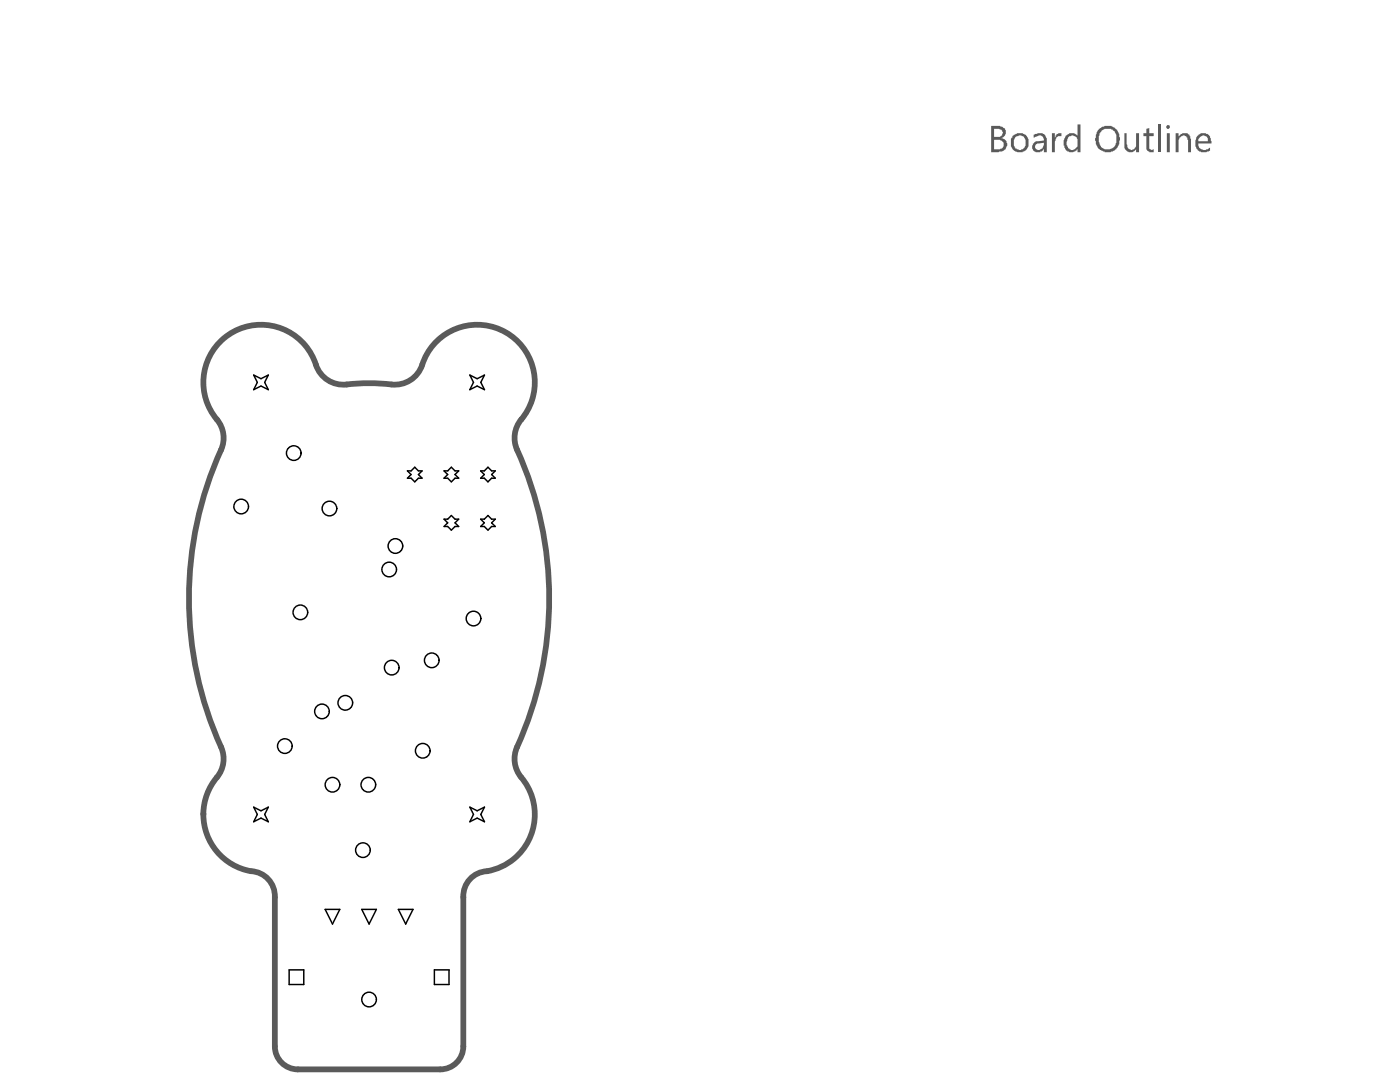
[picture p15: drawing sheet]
<svg xmlns="http://www.w3.org/2000/svg" width="279mm" height="216mm" viewBox="0 0 279 216" stroke-linecap="round" stroke-linejoin="round" font-family="sans-serif">
<path d="M40.6 162.3v.2M54.9 179v29.8M92.5 179v29.8M59.5 213.4h28.4" fill="none" stroke="#5a5a5a" stroke-width="1.2"/>
<g fill="#5a5a5a">
<path d="M209.9 26.6h.6v.9l.2-.2a.85 .85 0 0 1 1.1-.7v.6a.79 .79 0 0 0-1 .4l-.3 .6v2.2h-.6z"/>
<path d="M224.4 26.6h.4v2.2l.2 .1a1 1 0 0 0 .7 1l.6-.1 .4-.6v-2.6h.6v3.8h-.6v-.6a1.28 1.28 0 0 1-1.6 .5 1.28 1.28 0 0 1-.7-1.5z"/>
<path d="M228.8 25.7l.6-.1v1h.8v.6h-.8v2.2a.52 .52 0 0 0 .5 .5l.3-.1v.6h-.1a.96 .96 0 0 1-1-.3h-.2l-.1-.3v-2.6h-.6v-.6h.6z"/>
<path d="M231.1 24.8h.6v5.6h-.6z"/>
<path d="M234.6 26.6h.6v.7a1.55 1.55 0 0 1 1.8-.7 1.14 1.14 0 0 1 .5 1l.2 .1v2.7h-.6v-2.5h-.1v-.2a.8 .8 0 0 0-.7-.6 .8 .8 0 0 0-.8 .4h-.1l-.2 .4v2.5h-.6z"/>
<path d="M198.4 25.7v1.6h.9a.55 .55 0 0 0 .7-.6l.1-.4h-.1l-.1-.4-.5-.2zM198.4 27.9v1.9h.9a.95 .95 0 0 0 .9-.7 .95 .95 0 0 0-.3-1.1l-.3-.1zM197.8 25.1h1.8l.1 .2a1.19 1.19 0 0 1 1 1.1 1.19 1.19 0 0 1-.8 1.2 .95 .95 0 0 1 1 .9l.1 .1v.5l-.3 .5a1.24 1.24 0 0 1-1.3 .6l-.1 .2h-1.5z"/>
<path d="M202.6 27.3a2.48 2.48 0 0 0 0 2.3h.3a.73 .73 0 0 0 1 .2 1.6 1.6 0 0 0 .5-2.3 .85 .85 0 0 0-1.2-.3zM202 27.2l.5-.3a1.83 1.83 0 0 1 2.1 0 1.83 1.83 0 0 1 .7 2l-.2 .5a1.67 1.67 0 0 1-1.7 1 1.51 1.51 0 0 1-1.6-1.6v-.6a.56 .56 0 0 1 .2-.7z"/>
<path d="M206.7 28.8a.7 .7 0 0 0 .2 1 .73 .73 0 0 0 1-.2h.1l.2-.2 .1-.9zM206.3 26.9l.4-.2a1.46 1.46 0 0 1 2.2 1.2v2.5h-.6v-.6h-.1a.52 .52 0 0 1-.6 .4v.2a1.15 1.15 0 0 1-1.3-.3 1.15 1.15 0 0 1-.2-1.3l.3-.5 .3-.1 1.6-.2-.1-.7h-.2a.7 .7 0 0 0-1-.1l-.7 .3z"/>
<path d="M212.7 27a1.57 1.57 0 0 1 2.3 .2v-2.4h.6v5.6h-.6v-.8a.76 .76 0 0 1-.7 .6l-.4 .2a1.26 1.26 0 0 1-1.5-1.3h-.1v-1.1zM213.1 27.5l-.1 .2a1.8 1.8 0 0 0 .7 2.2 1.24 1.24 0 0 0 1.3-1.3v-.6a.75 .75 0 0 0-.7-.8l-.4-.2-.5 .2z"/>
<path d="M219.9 26v.1a2.28 2.28 0 0 0-.6 2.2l.1 .2a1.54 1.54 0 0 0 2.4 1.1 1.78 1.78 0 0 0 1-2 1.48 1.48 0 0 0-.4-1.5 1.91 1.91 0 0 0-2.4-.1zM219.3 25.7h.1a2.38 2.38 0 0 1 4 1.2v.4l.1 .2a4.5 4.5 0 0 1-.7 2.3h-.2a2.47 2.47 0 0 1-3.3-.2h-.2a4 4 0 0 1-.4-2.7z"/>
<path d="M232.9 25a.41 .41 0 0 1 .6 .3 .41 .41 0 0 1-.6 .4l-.2-.3zM232.9 26.6h.6v3.8h-.6z"/>
<path d="M239.4 27.3v.2a.56 .56 0 0 0-.2 .7h1.9v-.3a.55 .55 0 0 0-.6-.7l-.5-.2zM238.9 27.2h.1a1.44 1.44 0 0 1 1.7-.6 1.44 1.44 0 0 1 .9 1.4l.2 .2v.4h-2.6a1.18 1.18 0 0 0 .5 1.2l.9 .1 .9-.4v.6h-.2a2.38 2.38 0 0 1-2 .1v-.1l-.3-.2a2.38 2.38 0 0 1-.1-2.6z"/>
</g>
<path d="M43.3 83.7a5.7 5.7 0 0 1 .8 6.1 72.1 72.1 0 0 0 .3 60 6.1 6.1 0 0 1-1.7 6 11.5 11.5 0 0 0-2.1 6.5M104 83.7a5.7 5.7 0 0 0-.8 6.1 72.1 72.1 0 0 1-.3 60 5.7 5.7 0 0 0 1.1 5.3 11.5 11.5 0 0 1-7.7 18.9 5 5 0 0 0-3.8 5M104 83.7a11.5 11.5 0 0 0-3.2-17.5 11.5 11.5 0 0 0-16.5 6.6 5.9 5.9 0 0 1-7.2 3.8 45.1 45.1 0 0 0-8.8 .2 5.9 5.9 0 0 1-5.5-4.6 11.5 11.5 0 0 0-16.5-5.8 11.5 11.5 0 0 0-3 17.3M40.6 162.5a11.5 11.5 0 0 0 10.4 11.5 5 5 0 0 1 3.8 5M54.9 208.8a4.6 4.6 0 0 0 4.6 4.6M92.5 208.8a4.6 4.6 0 0 1-4.6 4.6" fill="none" stroke="#5a5a5a" stroke-width="1.2"/>
<g fill="none" stroke="#000" stroke-width=".29">
<path d="M50.6 74.8l1.5 .8 1.4-.8-.7 1.5 .7 1.5-1.4-.8-1.5 .8 .8-1.5zM93.8 74.8l1.4 .8 1.5-.8-.7 1.5 .7 1.5-1.5-.8-1.4 .8 .7-1.5zM81.3 94h.7l.8-.8 .7 .8h.7l-.7 .7 .7 .7h-.7l-.7 .7-.8-.7h-.7l.7-.7zM88.6 94h.7l.8-.8 .7 .8h.7l-.7 .7 .7 .7h-.7l-.7 .7-.8-.7h-.7l.7-.7zM95.9 94h.8l.7-.8 .7 .8h.7l-.7 .7 .7 .7h-.7l-.7 .7-.7-.7h-.8l.8-.7zM88.6 103.6h.7l.8-.7 .7 .7h.7l-.7 .7 .7 .8h-.7l-.7 .7-.8-.7h-.7l.7-.8zM95.9 103.6h.8l.7-.7 .7 .7h.7l-.7 .7 .7 .8h-.7l-.7 .7-.7-.7h-.8l.8-.8zM50.6 161.1l1.5 .7 1.4-.7-.7 1.4 .7 1.5-1.4-.8-1.5 .8 .8-1.5zM93.8 161.1l1.4 .7 1.5-.7-.7 1.4 .7 1.5-1.5-.8-1.4 .8 .7-1.5zM57.7 193.5h2.9v2.9h-2.9zM64.9 181.5h2.9l-1.4 2.9zM72.2 181.5h2.9l-1.4 2.9z"/>
<path d="M79.5 181.5h2.9l-1.4 2.9zM86.7 193.5h2.9v2.9h-2.9z"/>
<circle cx="58.6" cy="90.4" r="1.46"/>
<circle cx="48.1" cy="101.1" r="1.46"/>
<circle cx="65.7" cy="101.5" r="1.46"/>
<circle cx="77.7" cy="113.6" r="1.46"/>
<circle cx="78.9" cy="109" r="1.46"/>
<circle cx="59.9" cy="122.2" r="1.46"/>
<circle cx="78.2" cy="133.2" r="1.46"/>
<circle cx="86.2" cy="131.8" r="1.46"/>
<circle cx="94.5" cy="123.4" r="1.46"/>
<circle cx="56.8" cy="148.9" r="1.46"/>
<circle cx="64.3" cy="142" r="1.46"/>
<circle cx="66.4" cy="156.6" r="1.46"/>
<circle cx="68.9" cy="140.2" r="1.46"/>
<circle cx="73.5" cy="156.6" r="1.46"/>
<circle cx="84.4" cy="149.8" r="1.46"/>
<circle cx="72.4" cy="169.6" r="1.46"/>
<circle cx="73.7" cy="199.4" r="1.46"/>
</g>
</svg>
